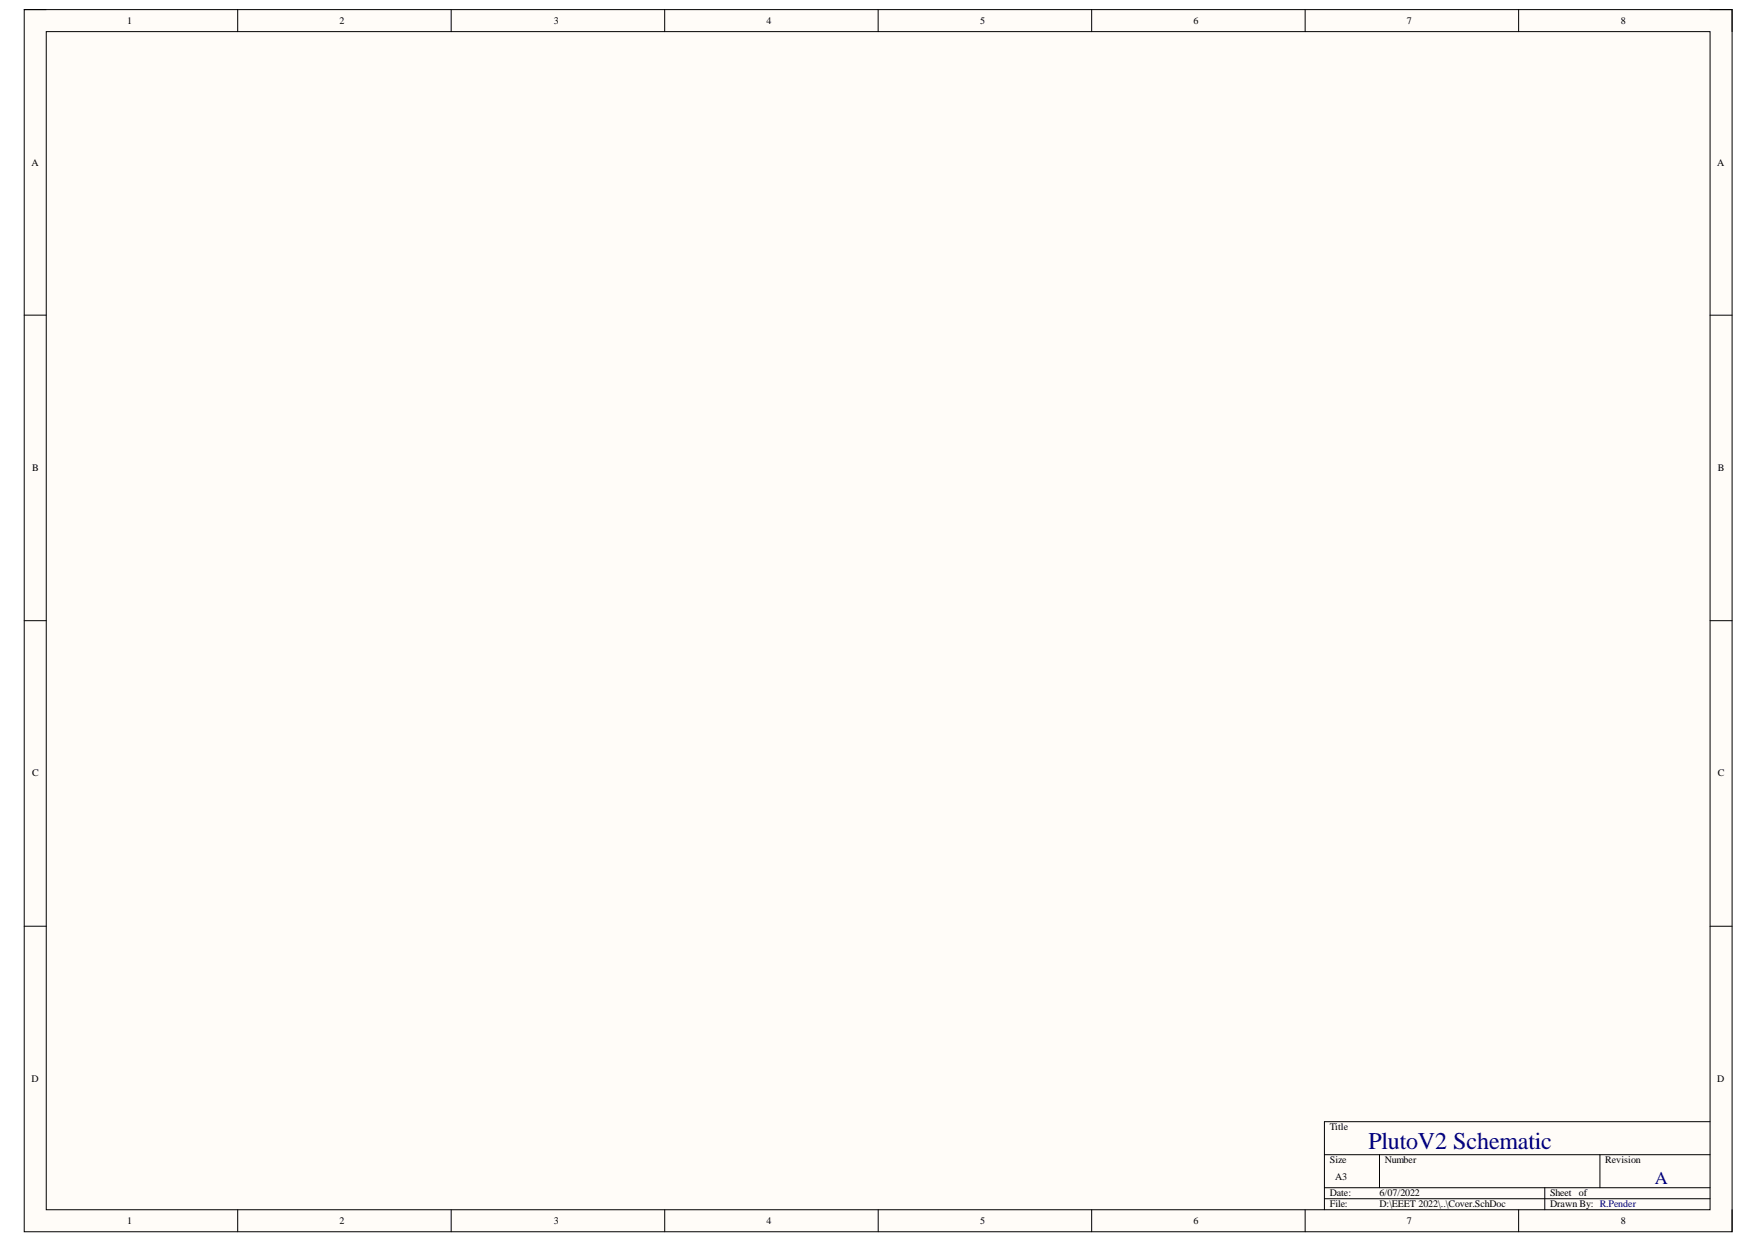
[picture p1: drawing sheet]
<svg xmlns="http://www.w3.org/2000/svg" width="297mm" height="210mm" viewBox="0 0 297 210" stroke-linecap="round" stroke-linejoin="round" font-family="sans-serif">
<defs><g id="words">
<text font-size="4.1" fill="#000080" x="230.9" y="193.9">PlutoV2 Schematic</text>
<text font-size="3" fill="#000080" x="279.3" y="199.7">A</text>
<g font-size="1.7">
<text x="21.5" y="4">1</text>
<text x="57.3" y="4">2</text>
<text x="93.5" y="4">3</text>
<text x="129.4" y="4">4</text>
<text x="165.5" y="4">5</text>
<text x="201.5" y="4">6</text>
<text x="237.4" y="4">7</text>
<text x="273.5" y="4">8</text>
<text x="5.3" y="27.9">A</text>
<text x="289.8" y="27.9">A</text>
<text x="5.4" y="79.5">B</text>
<text x="289.9" y="79.5">B</text>
<text x="5.4" y="131">C</text>
<text x="289.9" y="131">C</text>
<text x="5.3" y="182.6">D</text>
<text x="289.8" y="182.6">D</text>
<text x="224.4" y="190.7">Title</text>
<text x="224.4" y="196.3">Size</text>
<text x="233.7" y="196.3">Number</text>
<text x="270.9" y="196.3">Revision</text>
<text x="224.4" y="201.8">Date:</text>
<text x="224.4" y="203.7">File:</text>
<text x="225.4" y="199.1">A3</text>
<text x="232.8" y="201.8">6/07/2022</text>
<text x="232.8" y="203.7">D:\EEET 2022\..\Cover.SchDoc</text>
<text x="261.6" y="201.8">Sheet</text>
<text x="261.6" y="203.7">Drawn By: R.Pender</text>
<text x="266.5" y="201.8">of</text>
<text x="21.5" y="206.5">1</text>
<text x="57.3" y="206.5">2</text>
<text x="93.5" y="206.5">3</text>
<text x="129.4" y="206.5">4</text>
<text x="165.5" y="206.5">5</text>
<text x="201.5" y="206.5">6</text>
<text x="237.4" y="206.5">7</text>
<text x="273.5" y="206.5">8</text>
</g>
</g></defs>
<path d="M4.1 1.6h288.2v206.2h-288.2z" fill-rule="evenodd" fill="#fffcf8"/>
<path d="M4.1 1.6h288.2v206.2h-288.2z" fill="none" stroke="#000" stroke-width=".17"/>
<path d="M7.8 5.3h280.8v198.8h-280.8z" fill-rule="evenodd" fill="#fffcf8"/>
<g fill="none" stroke="#000" stroke-width=".17">
<path d="M4.1 1.6h3.7M7.8 5.3h280.8v198.8h-280.8zM40.1 1.6v3.7M76.1 1.6v3.7M112.2 1.6v3.7M148.2 1.6v3.7M184.2 1.6v3.7M220.3 1.6v3.7M256.3 1.6v3.7M288.6 1.6h3.7v3.7M4.1 53.2h3.7M288.6 53.2h3.7"/>
<path d="M4.1 104.7h3.7M288.6 104.7h3.7M4.1 156.3h3.7M288.6 156.3h3.7M223.5 194.8h65.1M232.8 194.8v5.6M270 194.8v5.6M288.6 189.3h-65.1v14.8M40.1 204.1v3.7M76.1 204.1v3.7M112.2 204.1v3.7M148.2 204.1v3.7"/>
<path d="M184.2 204.1v3.7M220.3 204.1v3.7M223.5 200.4h65.1M223.5 202.3h65.1M256.3 204.1v3.7M260.7 200.4v3.7M292.3 204.1v3.7"/>
</g>
<use href="#words"/>
</svg>
